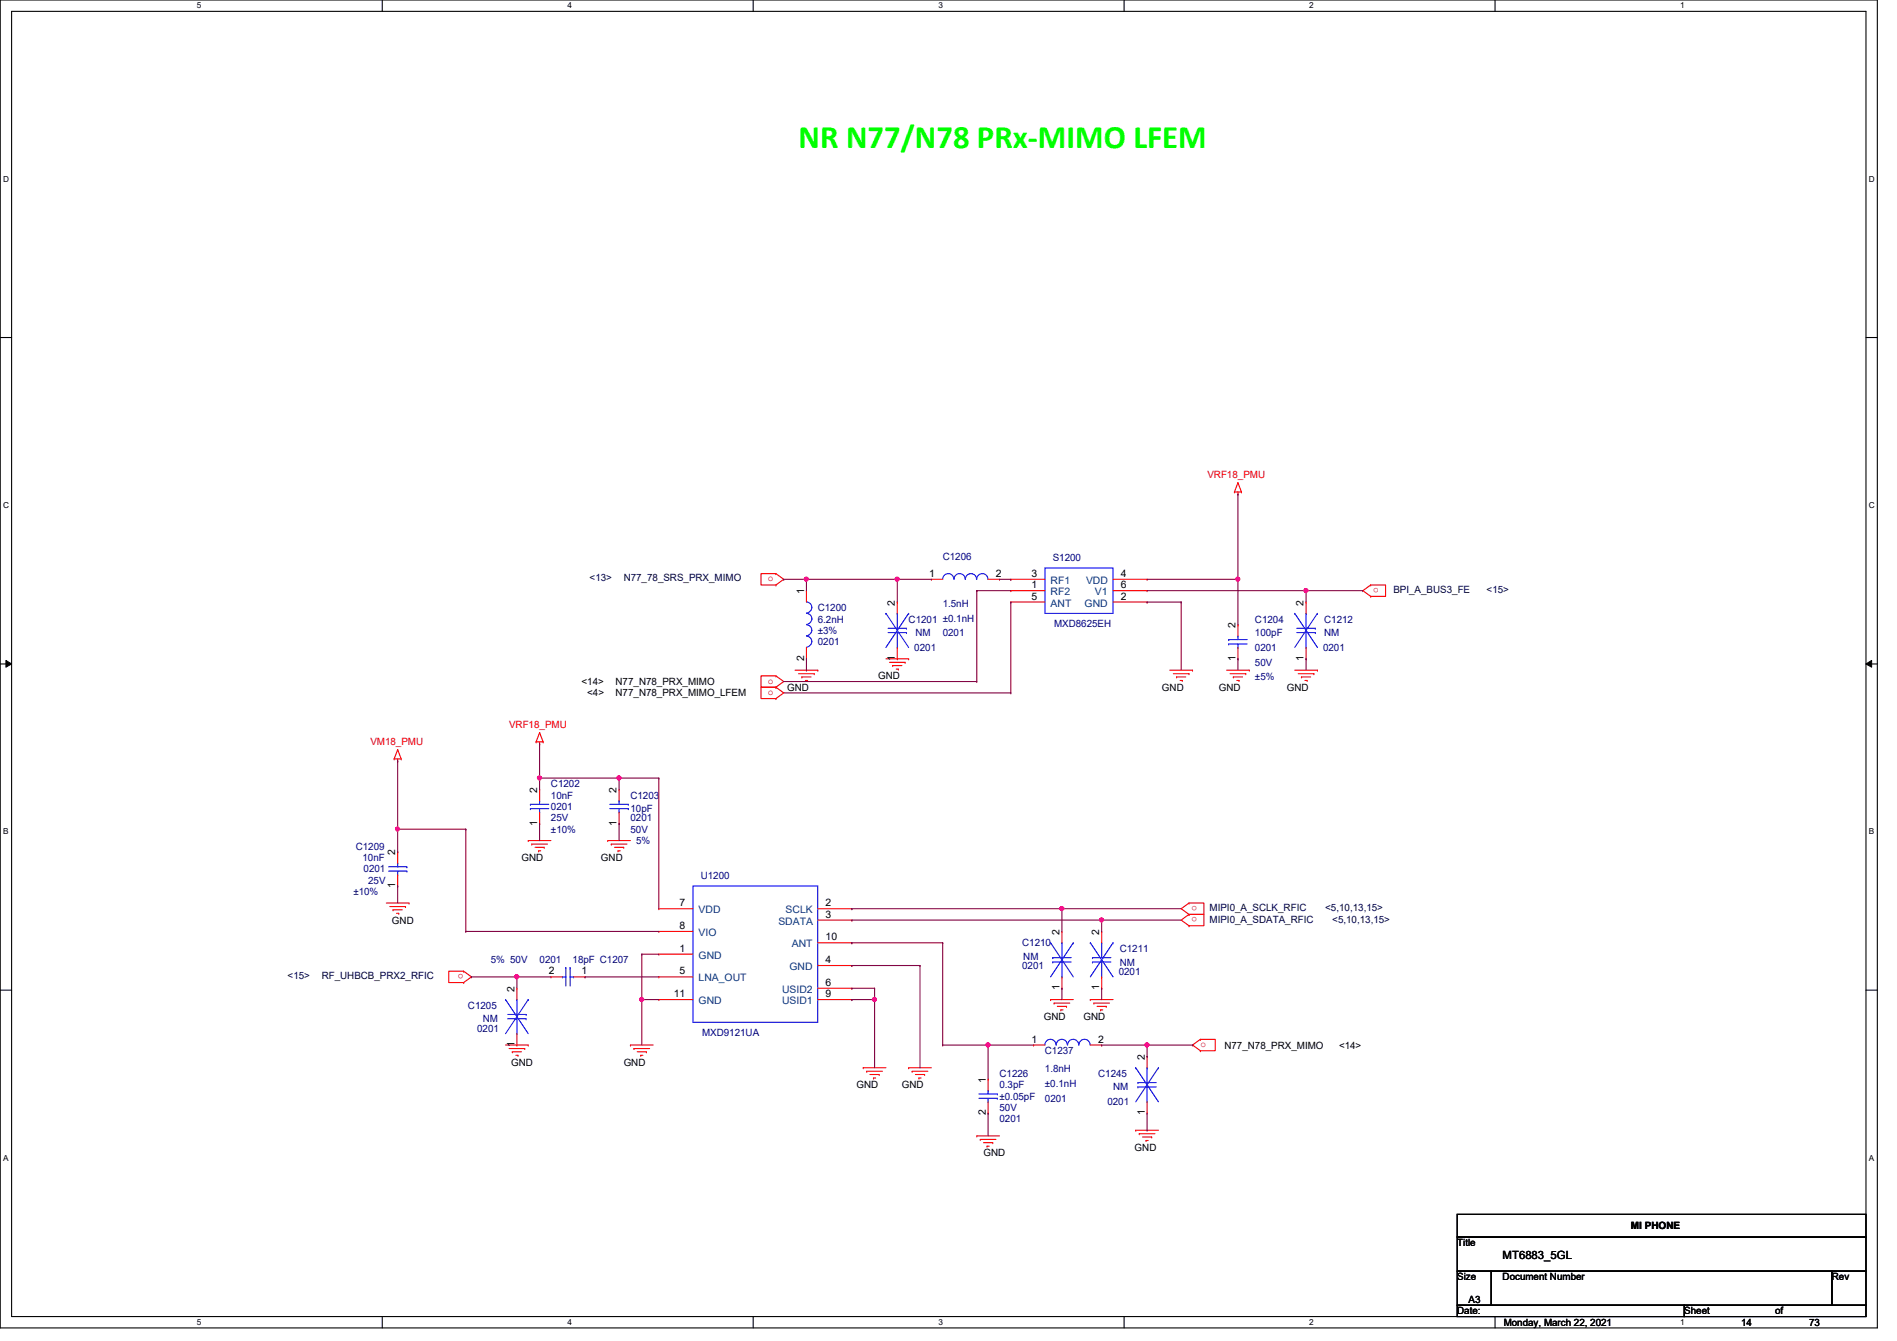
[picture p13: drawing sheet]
<svg xmlns="http://www.w3.org/2000/svg" width="297mm" height="210mm" viewBox="0 0 297 210" stroke-linecap="round" stroke-linejoin="round" font-family="sans-serif">
<defs><g id="words">
<text font-size="5.1" fill="#0f0" x="125" y="23.2">NR N77/N78 PRx-MIMO LFEM</text>
<text font-size="1.8" x="235.3" y="197">MT6883_5GL</text>
<g font-size="1.6" fill="#f00">
<text x="189.1" y="74.9">VRF18_PMU</text>
<text x="120.2" y="91">o</text>
<text x="215.9" y="92" transform="rotate(180 215.9 92)">o</text>
<text x="120.2" y="107">o</text>
<text x="120.2" y="108.8">o</text>
<text x="58" y="116.7">VM18_PMU</text>
<text x="79.7" y="114">VRF18_PMU</text>
<text x="187.4" y="141.8" transform="rotate(180 187.4 141.8)">o</text>
<text x="187.4" y="143.6" transform="rotate(180 187.4 143.6)">o</text>
<text x="72.6" y="152.5" transform="rotate(180 72.6 152.5)">o</text>
<text x="188" y="163.9">o</text>
</g>
<g font-size="1.6" fill="#000080">
<text x="147.6" y="87.7">C1206</text>
<text x="164.8" y="87.8">S1200</text>
<text x="128.1" y="95.7">C1200</text>
<text x="147.6" y="95">1.5nH</text>
<text x="128.1" y="97.5">6.2nH</text>
<text x="128.1" y="99.2">±3%</text>
<text x="128.1" y="101">0201</text>
<text x="142.3" y="97.5">C1201 ±0.1nH</text>
<text x="143.2" y="101.9">0201</text>
<text x="143.3" y="99.6">NM</text>
<text x="147.6" y="99.6">0201</text>
<text x="165.1" y="98.2">MXD8625EH</text>
<text x="196.5" y="97.5">C1204</text>
<text x="196.5" y="99.6">100pF</text>
<text x="196.5" y="101.9">0201</text>
<text x="207.2" y="101.9">0201</text>
<text x="207.3" y="97.5">C1212</text>
<text x="207.3" y="99.6">NM</text>
<text x="196.5" y="104.2">50V</text>
<text x="196.5" y="106.5">±5%</text>
<text x="86.3" y="123.2">C1202</text>
<text x="86.3" y="125">10nF</text>
<text x="98.7" y="125">C1203</text>
<text x="86.3" y="126.8">0201</text>
<text x="86.3" y="128.6">25V</text>
<text x="86.3" y="130.3">±10%</text>
<text x="98.7" y="127.1">10pF</text>
<text x="98.7" y="128.6">0201</text>
<text x="98.7" y="130.3">50V</text>
<text x="55.7" y="133">C1209</text>
<text x="56.8" y="134.8">10nF</text>
<text x="56.9" y="136.6">0201</text>
<text x="99.6" y="132.1">5%</text>
<text x="109.7" y="137.6">U1200</text>
<text x="55.3" y="140.1">±10%</text>
<text x="57.7" y="138.3">25V</text>
<text x="160.1" y="148.1">C1210</text>
<text x="175.3" y="149">C1211</text>
<text x="76.8" y="150.8">5% 50V</text>
<text x="84.5" y="150.8">0201</text>
<text x="89.7" y="150.8">18pF C1207</text>
<text x="160.1" y="151.7">0201</text>
<text x="160.2" y="150.2">NM</text>
<text x="175.2" y="152.6">0201</text>
<text x="175.3" y="151.1">NM</text>
<text x="73.3" y="157.9">C1205</text>
<text x="74.7" y="161.5">0201</text>
<text x="75.6" y="160">NM</text>
<text x="109.9" y="162.2">MXD9121UA</text>
<text x="163.6" y="165">C1237</text>
<text x="163.6" y="167.9">1.8nH</text>
<text x="156.5" y="168.6">C1226</text>
<text x="156.5" y="170.3">0.3pF</text>
<text x="156.5" y="173.9">50V</text>
<text x="156.5" y="172.1">±0.05pF</text>
<text x="163.6" y="170.2">±0.1nH</text>
<text x="163.6" y="172.5">0201</text>
<text x="172" y="168.6">C1245</text>
<text x="173.4" y="173">0201</text>
<text x="174.3" y="170.7">NM</text>
<text x="156.5" y="175.7">0201</text>
</g>
<g font-size="1.6" fill="#000040">
<text x="92.3" y="90.9">&lt;13&gt;</text>
<text x="97.7" y="90.9">N77_78_SRS_PRX_MIMO</text>
<text x="218.2" y="92.8">BPI_A_BUS3_FE</text>
<text x="232.8" y="92.8">&lt;15&gt;</text>
<text x="189.4" y="142.6">MIPI0_A_SCLK_RFIC</text>
<text x="207.5" y="142.6">&lt;5,10,13,15&gt;</text>
<text x="189.4" y="144.4">MIPI0_A_SDATA_RFIC</text>
<text x="208.6" y="144.4">&lt;5,10,13,15&gt;</text>
<text x="45" y="153.3">&lt;15&gt;</text>
<text x="50.4" y="153.3">RF_UHBCB_PRX2_RFIC</text>
</g>
<g font-size="1.6">
<text x="125.9" y="93" transform="rotate(-90 125.9 93)">1</text>
<text x="140.1" y="94.8" transform="rotate(-90 140.1 94.8)">2</text>
<text x="145.5" y="90.3">1</text>
<text x="156" y="90.3">2</text>
<text x="161.5" y="92.1">1</text>
<text x="161.5" y="90.3">3</text>
<text x="161.5" y="93.9">5</text>
<text x="175.5" y="93.9">2</text>
<text x="175.5" y="90.3">4</text>
<text x="175.5" y="92.1">6</text>
<text x="204.1" y="94.8" transform="rotate(-90 204.1 94.8)">2</text>
<text x="193.5" y="98.3" transform="rotate(-90 193.5 98.3)">2</text>
<text x="91.1" y="107.2">&lt;14&gt;</text>
<text x="96.4" y="107.2">N77_N78_PRX_MIMO</text>
<text x="125.9" y="103.5" transform="rotate(-90 125.9 103.5)">2</text>
<text x="137.5" y="106.3">GND</text>
<text x="140.1" y="103.5" transform="rotate(-90 140.1 103.5)">1</text>
<text x="193.5" y="103.5" transform="rotate(-90 193.5 103.5)">1</text>
<text x="204.1" y="103.5" transform="rotate(-90 204.1 103.5)">1</text>
<text x="91.9" y="109">&lt;4&gt;</text>
<text x="96.4" y="109">N77_N78_PRX_MIMO_LFEM</text>
<text x="123.3" y="108.1">GND</text>
<text x="181.9" y="108.1">GND</text>
<text x="190.8" y="108.1">GND</text>
<text x="201.5" y="108.1">GND</text>
<text x="84.1" y="124.1" transform="rotate(-90 84.1 124.1)">2</text>
<text x="96.6" y="124.1" transform="rotate(-90 96.6 124.1)">2</text>
<text x="84.1" y="129.2" transform="rotate(-90 84.1 129.2)">1</text>
<text x="96.6" y="129.2" transform="rotate(-90 96.6 129.2)">1</text>
<text x="61.9" y="133.9" transform="rotate(-90 61.9 133.9)">2</text>
<text x="81.7" y="134.8">GND</text>
<text x="94.1" y="134.8">GND</text>
<text x="61.9" y="139" transform="rotate(-90 61.9 139)">1</text>
<text x="106.4" y="141.9">7</text>
<text x="129.3" y="141.9">2</text>
<text x="129.3" y="143.6">3</text>
<text x="61.4" y="144.6">GND</text>
<text x="106.4" y="149">1</text>
<text x="106.4" y="145.4">8</text>
<text x="129.3" y="147.2">10</text>
<text x="165.9" y="146.3" transform="rotate(-90 165.9 146.3)">2</text>
<text x="172.1" y="146.3" transform="rotate(-90 172.1 146.3)">2</text>
<text x="80.6" y="155.2" transform="rotate(-90 80.6 155.2)">2</text>
<text x="85.9" y="152.5">2</text>
<text x="91.1" y="152.5">1</text>
<text x="106.4" y="152.5">5</text>
<text x="129.3" y="154.3">6</text>
<text x="129.3" y="150.7">4</text>
<text x="165.9" y="155" transform="rotate(-90 165.9 155)">1</text>
<text x="172.1" y="155" transform="rotate(-90 172.1 155)">1</text>
<text x="105.5" y="156.1">11</text>
<text x="129.3" y="156.1">9</text>
<text x="163.4" y="159.7">GND</text>
<text x="169.7" y="159.7">GND</text>
<text x="80" y="166.8">GND</text>
<text x="80.6" y="163.9" transform="rotate(-90 80.6 163.9)">1</text>
<text x="97.7" y="166.8">GND</text>
<text x="161.5" y="163.2">1</text>
<text x="172" y="163.2">2</text>
<text x="179.2" y="165.9" transform="rotate(-90 179.2 165.9)">2</text>
<text x="191.7" y="164.1">N77_N78_PRX_MIMO</text>
<text x="209.7" y="164.1">&lt;14&gt;</text>
<text x="134.1" y="170.3">GND</text>
<text x="141.2" y="170.3">GND</text>
<text x="154.3" y="169.5" transform="rotate(-90 154.3 169.5)">1</text>
<text x="154.3" y="174.6" transform="rotate(-90 154.3 174.6)">2</text>
<text x="179.2" y="174.6" transform="rotate(-90 179.2 174.6)">1</text>
<text x="154" y="181">GND</text>
<text x="177.7" y="180.1">GND</text>
<text x="228.2" y="195.1">Title</text>
<text x="255.4" y="192.4">MI PHONE</text>
<text x="228.2" y="200.4">Size</text>
<text x="230" y="204">A3</text>
<text x="235.3" y="200.4">Document Number</text>
<text x="286.8" y="200.4">Rev</text>
<text x="228.2" y="205.7">Date:</text>
<text x="235.5" y="207.5">Monday, March 22, 2021</text>
<text x="263.7" y="205.7">Sheet</text>
<text x="272.6" y="207.5">14</text>
<text x="278" y="205.7">of</text>
<text x="283.3" y="207.5">73</text>
</g>
<g font-size="1.6" fill="#004080">
<text x="164.5" y="93.2">RF2</text>
<text x="164.5" y="91.4">RF1</text>
<text x="164.5" y="95">ANT</text>
<text x="169.8" y="95">GND</text>
<text x="170" y="91.4">VDD</text>
<text x="171.4" y="93.2">V1</text>
<text x="109.4" y="143">VDD</text>
<text x="123" y="143">SCLK</text>
<text x="109.4" y="146.5">VIO</text>
<text x="121.9" y="144.7">SDATA</text>
<text x="124" y="148.3">ANT</text>
<text x="109.4" y="153.6">LNA_OUT</text>
<text x="109.4" y="150.1">GND</text>
<text x="122.5" y="155.4">USID2</text>
<text x="123.6" y="151.8">GND</text>
<text x="109.4" y="157.2">GND</text>
<text x="122.5" y="157.2">USID1</text>
</g>
<g font-size="1.3">
<text x="30.8" y="1.3">5</text>
<text x="88.9" y="1.3">4</text>
<text x="146.9" y="1.3">3</text>
<text x="205" y="1.3">2</text>
<text x="263.1" y="1.3">1</text>
<text x=".5" y="28.4">D</text>
<text x="292.6" y="28.4">D</text>
<text x=".5" y="79.5">C</text>
<text x="292.6" y="79.5">C</text>
<text x=".5" y="130.6">B</text>
<text x="292.6" y="130.6">B</text>
<text x=".5" y="181.7">A</text>
<text x="292.6" y="181.7">A</text>
<text x="30.8" y="207.4">5</text>
<text x="88.9" y="207.4">4</text>
<text x="146.9" y="207.4">3</text>
<text x="205" y="207.4">2</text>
<text x="263.1" y="207.4">1</text>
</g>
</g></defs>
<path d="M0 0h294v207.9h-294zM1.8 1.8h290.4v204.3h-290.4z" fill="none" stroke="#000" stroke-width=".17"/>
<g fill="#fff">
<path d="M30.8 .2h.7v1.4h-.7z"/>
<path d="M30.8 206.2h.7v1.4h-.7z"/>
</g>
<path d="M59.9 0v1.8M59.9 206.1v1.8" fill="none" stroke="#000" stroke-width=".17"/>
<g fill="#fff">
<path d="M88.9 .2h.6v1.4h-.6z"/>
<path d="M88.9 206.2h.6v1.4h-.6z"/>
</g>
<path d="M117.9 0v1.8M117.9 206.1v1.8" fill="none" stroke="#000" stroke-width=".17"/>
<g fill="#fff">
<path d="M146.9 .2h.7v1.4h-.7z"/>
<path d="M146.9 206.2h.7v1.4h-.7z"/>
</g>
<path d="M176 0v1.8M176 206.1v1.8" fill="none" stroke="#000" stroke-width=".17"/>
<g fill="#fff">
<path d="M205 .2h.7v1.4h-.7z"/>
<path d="M205 206.2h.7v1.4h-.7z"/>
</g>
<path d="M234.1 0v1.8M234.1 206.1v1.8" fill="none" stroke="#000" stroke-width=".17"/>
<g fill="#fff">
<path d="M263.1 .2h.7v1.4h-.7z"/>
<path d="M263.1 206.2h.7v1.4h-.7z"/>
<path d="M.5 27.3h.9v1.4h-.9z"/>
<path d="M292.6 27.3h.9v1.4h-.9z"/>
<path d="M.5 78.4h.9v1.4h-.9z"/>
<path d="M292.6 78.4h.9v1.4h-.9z"/>
</g>
<path d="M0 52.8h1.8M292.2 52.8h1.8" fill="none" stroke="#000" stroke-width=".17"/>
<g fill="#fff">
<path d="M.5 129.5h.8v1.4h-.8z"/>
<path d="M292.6 129.5h.9v1.4h-.9z"/>
</g>
<path d="M0 103.9h1.8M292.2 103.9h1.8" fill="none" stroke="#000" stroke-width=".17"/>
<path d="M.9 103.4l.9 .5-.9 .5zM292.2 103.9l.9-.5v1z" fill="#000"/>
<path d="M.9 103.4l.9 .5-.9 .5zM292.2 103.9l.9-.5v1z" fill="none" stroke="#000" stroke-width=".16"/>
<g fill="#fff">
<path d="M.5 180.5h.8v1.4h-.8z"/>
<path d="M292.6 180.5h.9v1.4h-.9z"/>
</g>
<path d="M0 155h1.8M292.2 155h1.8M228.2 190.1h64v3.5h-64zM228.2 193.6h64v5.4h-64zM228.2 199h5.3v5.3h-5.3zM233.5 199h53.3v5.3h-53.3zM286.8 199h5.4v5.3h-5.4zM228.2 204.3h35.5v1.8h-35.5zM263.7 204.3h28.5v1.8h-28.5z" fill="none" stroke="#000" stroke-width=".17"/>
<g fill="none" stroke="#f00" stroke-width=".17">
<path d="M193.3 77h.1M193.3 77h1.1M193.8 77.3h.1M193.8 75.6h.1M193.8 77v.3M193.8 75.6l-.5 1.4M193.8 75.6l.6 1.4M194.4 77h.1M121.5 89.8h.1M121.5 91.6h.1M121.5 89.8h-2.3v1.8h2.3M121.5 89.8l1.2 .9-1.2 .9"/>
<path d="M126.3 92.5h.1M126.3 92.5v1.7M140.5 94.2h.1M140.5 94.2v1.8M145.8 90.7h.1M145.8 90.7h1.8M154.7 90.7h1.8M156.5 90.7h.1M158.3 92.5h.1M158.3 90.7h.1M158.3 94.2h.1M158.3 90.7h5.3"/>
<path d="M158.3 92.5h5.3M158.3 94.2h5.3M174.3 90.7h5.3M174.3 92.5h5.3M174.3 94.2h5.3M179.6 94.2h.1M179.6 90.7h.1M179.6 92.5h.1M193.8 97.8h.1M193.8 97.8v1.8M204.5 94.2h.1M204.5 94.2v1.8"/>
<path d="M214.6 93.3h.1M214.6 91.6h.1M214.6 91.6h2.4v1.7h-2.4M214.6 91.6l-1.2 .9 1.2 .8M61.7 118.8h.1M61.7 118.8h1.1M62.3 119.1h.1M62.3 117.3h.1M62.3 118.8v.3M62.3 117.3l.5 1.5M62.3 117.3l-.6 1.5M62.8 118.8h.1"/>
<path d="M83.9 116.1h.1M83.9 116.1h1.1M84.5 116.5h.1M84.5 114.7h.1M84.5 116.1v.4M84.5 114.7l-.6 1.4M84.5 114.7l.5 1.4M85 116.1h.1M121.5 105.8h.1M121.5 107.6h.1M121.5 105.8h-2.3v1.8h2.3M121.5 109.3h.1"/>
<path d="M121.5 107.6h-2.3v1.7h2.3M121.5 105.8l1.2 .9-1.2 .9M121.5 107.6l1.2 .9-1.2 .8M124.5 104.9h3.6M125 105.5h2.5M125.6 106h.1M125.6 106h1.4M126.1 106.5h.3M126.3 103.1h.1M126.3 101.3v1.8M126.4 106.5h.1M127.5 105.5h.1"/>
<path d="M128.1 104.9h.1M138.7 103.1h3.6M139.3 103.7h2.4M139.8 104.2h.1M139.8 104.2h1.4M140.3 104.7h.4M140.5 103.1h.1M140.5 101.3v1.8M140.7 104.7h.1M141.7 103.7h.1M142.3 103.1h.1M183.2 104.9h3.5"/>
<path d="M183.7 105.5h2.5M184.2 106h.1M184.2 106h1.5M184.8 106.5h.3M185.1 106.5h.1M186.2 105.5h.1M186.7 104.9h.1M192.1 104.9h3.5M192.6 105.5h2.5M193.1 106h.1M193.1 106h1.5M193.7 106.5h.3"/>
<path d="M193.8 103.1h.1M193.8 101.3v1.8M194 106.5h.1M195.1 105.5h.1M195.6 104.9h.1M202.7 104.9h3.6M203.3 105.5h2.4M203.8 106h.1M203.8 106h1.4M204.3 106.5h.4M204.5 103.1h.1M204.5 101.3v1.8"/>
<path d="M204.7 106.5h.1M205.7 105.5h.1M206.3 104.9h.1M62.3 138.7h.1M62.3 133.3h.1M62.3 133.3v1.8M62.3 136.9v1.8M82.7 131.6h.1M82.7 131.6h3.6M83.3 132.1h.1M83.3 132.1h2.4M83.8 132.6h1.4"/>
<path d="M84.3 133.2h.1M84.3 133.2h.4M84.5 128.9h.1M84.5 123.6h.1M84.5 123.6v1.7M84.5 127.1v1.8M85.2 132.6h.1M95.2 131.6h.1M95.2 131.6h3.5M95.7 132.1h.1M95.7 132.1h2.5M96.2 132.6h1.5"/>
<path d="M96.8 133.2h.1M96.8 133.2h.3M96.9 128.9h.1M96.9 123.6h.1M96.9 123.6v1.7M96.9 127.1v1.8M97.7 132.6h.1M60.5 141.4h3.5M61 141.9h2.5M61.5 142.4h.1M61.5 142.4h1.5M62.1 143h.3"/>
<path d="M62.4 143h.1M63.5 141.9h.1M64 141.4h.1M72.6 153.8h.1M72.6 152h.1M72.6 152h-2.3v1.8h2.3M72.6 152l1.2 .9-1.2 .9M80.9 154.7h.1M80.9 154.7v1.8M86.3 152.9h.1M86.3 152.9h1.7M89.8 152.9h1.8"/>
<path d="M91.6 152.9h.1M103.2 152.9h.1M103.2 149.4h.1M103.2 156.5h.1M103.2 142.2h.1M103.2 145.8h.1M103.2 156.5h5.3M103.2 152.9h5.3M103.2 142.2h5.3M103.2 149.4h5.3M103.2 145.8h5.3M128.1 156.5h5.3"/>
<path d="M128.1 147.6h5.3M128.1 142.2h5.3M128.1 144h5.3M128.1 154.7h5.3M128.1 151.1h5.3M133.4 147.6h.1M133.4 142.2h.1M133.4 144h.1M133.4 154.7h.1M133.4 156.5h.1M133.4 151.1h.1M164.5 156.5h.1"/>
<path d="M164.5 156.5h3.6M165.1 157h.1M165.1 157h2.4M165.6 157.5h1.4M166.1 158.1h.1M166.1 158.1h.4M166.3 154.7h.1M166.3 145.8h.1M166.3 145.8v1.8M166.3 152.9v1.8M167 157.5h.1M170.7 156.5h.1"/>
<path d="M170.7 156.5h3.6M171.3 157h.1M171.3 157h2.4M171.8 157.5h1.4M172.3 158.1h.1M172.3 158.1h.4M172.5 154.7h.1M172.5 145.8h.1M172.5 145.8v1.8M172.5 152.9v1.8M173.2 157.5h.1M186.2 143.1h.1"/>
<path d="M186.2 141.4h.1M186.2 141.4h2.3v1.7h-2.3M186.2 144.9h.1M186.2 143.1h2.3v1.8h-2.3M186.2 141.4l-1.2 .8 1.2 .9M186.2 143.1l-1.2 .9 1.2 .9M79.2 163.6h3.5M79.7 164.1h2.5M80.2 164.6h.1M80.2 164.6h1.5M80.8 165.2h.3M80.9 163.6h.1"/>
<path d="M80.9 161.8v1.8M81.1 165.2h.1M82.2 164.1h.1M82.7 163.6h.1M98.7 163.6h.1M98.7 163.6h3.6M99.3 164.1h.1M99.3 164.1h2.4M99.8 164.6h1.4M100.3 165.2h.1M100.3 165.2h.4M101.2 164.6h.1"/>
<path d="M135.2 167.1h.1M135.2 167.1h3.5M135.7 167.7h.1M135.7 167.7h2.5M136.2 168.2h1.5M136.8 168.7h.1M136.8 168.7h.3M137.7 168.2h.1M142.3 167.1h.1M142.3 167.1h3.5M142.8 167.7h.1M142.8 167.7h2.5"/>
<path d="M143.3 168.2h1.5M143.9 168.7h.1M143.9 168.7h.3M144.8 168.2h.1M152.9 177.8h.1M152.9 177.8h3.6M153.5 178.4h.1M153.5 178.4h2.5M154 178.9h1.4M154.6 179.4h.1M154.6 179.4h.3M154.7 168.9h.1"/>
<path d="M154.7 174.2h.1M154.7 168.9v1.8M154.7 172.5v1.7M155.4 178.9h.1M161.8 163.6h.1M161.8 163.6h1.8M170.7 163.6h1.8M172.5 163.6h.1M177.8 176.9h.1M177.8 176.9h3.6M178.4 177.5h.1M178.4 177.5h2.4"/>
<path d="M178.9 178h1.4M179.4 178.5h.1M179.4 178.5h.4M179.6 174.2h.1M179.6 165.4h.1M179.6 165.4v1.7M179.6 172.5v1.7M180.3 178h.1M188 162.7h.1M188 164.5h.1M188 162.7h2.3v1.8h-2.3M188 162.7l-1.3 .9 1.3 .9"/>
</g>
<g fill="none" stroke="#00f" stroke-width=".17">
<path d="M126.3 94.2a.87 .87 0 0 1 .8 .9 .87 .87 0 0 1-.8 .9M126.3 96a.87 .87 0 0 1 .8 .9 .87 .87 0 0 1-.8 .8M126.3 97.8a.87 .87 0 0 1 .8 .9 .87 .87 0 0 1-.8 .8M126.3 99.6a.87 .87 0 0 1 .8 .8 .87 .87 0 0 1-.8 .9M138.7 96h.1M138.7 96l3.6 5.3M139.1 99h2.8M139.1 98.3h2.8M140.5 96h.1M140.5 96v2.3M140.5 99v2.3M141.9 99h.1"/>
<path d="M141.9 98.3h.1M142.3 96h.1M142.3 96l-3.6 5.3M147.6 90.7a.87 .87 0 0 1 .9-.9 .87 .87 0 0 1 .8 .9M149.4 90.7a.87 .87 0 0 1 .9-.9 .87 .87 0 0 1 .8 .9M151.2 90.7a.87 .87 0 0 1 .8-.9 .87 .87 0 0 1 .9 .9M152.9 90.7a.87 .87 0 0 1 .9-.9 .87 .87 0 0 1 .9 .9M163.6 88.9h10.7v7.1h-10.7zM193.8 99.6h.1M193.8 99.6v.5M202.7 96h.1M202.7 96l3.6 5.3"/>
<path d="M203.1 99h2.8M203.1 98.3h2.8M204.5 96h.1M204.5 96v2.3M204.5 99v2.3M205.9 99h.1M205.9 98.3h.1M206.3 96h.1M206.3 96l-3.6 5.3M140.5 101.3h.1M192.4 100.8h.1M192.4 100.1h.1"/>
<path d="M192.4 100.8h2.9M192.4 100.1h2.9M193.8 101.3h.1M193.8 100.8v.5M204.5 101.3h.1M60.8 136.4h2.9M60.8 135.7h2.9M62.3 136.9h.1M62.3 135.1h.1M62.3 135.1v.6M62.3 136.4v.5M63.7 136.4h.1"/>
<path d="M63.7 135.7h.1M83.1 126.6h.1M83.1 125.9h.1M83.1 126.6h2.8M83.1 125.9h2.8M84.5 127.1h.1M84.5 125.3h.1M84.5 125.3v.6M84.5 126.6v.5M95.5 126.6h2.9M95.5 125.9h2.9M96.9 127.1h.1"/>
<path d="M96.9 125.3h.1M96.9 125.3v.6M96.9 126.6v.5M98.4 126.6h.1M98.4 125.9h.1M108.5 138.7h19.6v21.3h-19.6zM79.2 156.5h.1M79.2 156.5l3.5 5.3M79.5 159.5h2.9M79.5 158.8h2.9M80.9 156.5h.1M80.9 156.5v2.3"/>
<path d="M80.9 159.5v2.3M82.4 159.5h.1M82.4 158.8h.1M82.7 156.5h.1M82.7 156.5l-3.5 5.3M88 152.9h.1M88 152.9h.6M88.6 151.5h.1M88.6 151.5v2.8M89.3 151.5h.1M89.3 151.5v2.8M89.3 152.9h.5"/>
<path d="M89.8 152.9h.1M164.5 147.6h.1M164.5 147.6l3.6 5.3M164.8 150.6h.1M164.8 149.9h.1M164.8 150.6h2.9M164.8 149.9h2.9M166.3 152.9h.1M166.3 147.6h.1M166.3 147.6v2.3M166.3 150.6v2.3M168.1 147.6h.1"/>
<path d="M168.1 147.6l-3.6 5.3M170.7 147.6h.1M170.7 147.6l3.6 5.3M171.1 150.6h.1M171.1 149.9h.1M171.1 150.6h2.8M171.1 149.9h2.8M172.5 152.9h.1M172.5 147.6h.1M172.5 147.6v2.3M172.5 150.6v2.3M174.3 147.6h.1"/>
<path d="M174.3 147.6l-3.6 5.3M80.9 161.8h.1M153.3 171.2h2.9M153.3 171.9h2.9M154.7 170.7h.1M154.7 172.5h.1M154.7 170.7v.5M154.7 171.9v.6M156.2 171.2h.1M156.2 171.9h.1M163.6 163.6a.87 .87 0 0 1 .9-.9 .87 .87 0 0 1 .9 .9M165.4 163.6a.87 .87 0 0 1 .9-.9 .87 .87 0 0 1 .8 .9"/>
<path d="M167.2 163.6a.87 .87 0 0 1 .8-.9 .87 .87 0 0 1 .9 .9M168.9 163.6a.87 .87 0 0 1 .9-.9 .87 .87 0 0 1 .9 .9M177.8 167.1h.1M177.8 167.1l3.6 5.4M178.2 170.1h.1M178.2 169.5h.1M178.2 170.1h2.9M178.2 169.5h2.9M179.6 172.5h.1M179.6 167.1h.1M179.6 167.1v2.4M179.6 170.1v2.4"/>
<path d="M181.4 167.1h.1M181.4 167.1l-3.6 5.4"/>
</g>
<path d="M73.8 152.9h.1M73.8 152.9h12.5M80.9 152.9h.1M80.9 152.9v1.8M91.6 152.9h.1M91.6 152.9h11.6" fill="none" stroke="#800040" stroke-width=".17"/>
<circle cx="80.9" cy="152.9" r=".32" fill="#f0f"/>
<circle cx="80.9" cy="152.9" r=".32" fill="none" stroke="#f0f" stroke-width=".17"/>
<path d="M133.4 142.2h.1M133.4 142.2h32.9" fill="none" stroke="#800040" stroke-width=".17"/>
<circle cx="166.3" cy="142.2" r=".32" fill="#f0f"/>
<circle cx="166.3" cy="142.2" r=".32" fill="none" stroke="#f0f" stroke-width=".17"/>
<path d="M133.4 144h.1M133.4 144h39.1M166.3 142.2h.1M166.3 142.2v3.6M166.3 142.2h18.7" fill="none" stroke="#800040" stroke-width=".17"/>
<circle cx="172.5" cy="144" r=".32" fill="#f0f"/>
<circle cx="172.5" cy="144" r=".32" fill="none" stroke="#f0f" stroke-width=".17"/>
<g fill="none" stroke="#800040" stroke-width=".17">
<path d="M62.3 119.1h.1M62.3 119.1v10.7h10.6M72.9 129.8h.1M72.9 129.8v16M72.9 145.8h.1M72.9 145.8h30.3M133.4 154.7h.1M133.4 156.5h.1M133.4 154.7h3.5M133.4 156.5h3.5M136.9 154.7h.1M136.9 156.5h.1"/>
<path d="M136.9 154.7v12.4M166.3 154.7h.1M166.3 154.7v1.8M172.5 144h.1M172.5 154.7h.1M172.5 144v1.8M172.5 154.7v1.8M172.5 144h12.5"/>
</g>
<circle cx="136.9" cy="156.4" r=".32" fill="#f0f"/>
<circle cx="136.9" cy="156.4" r=".32" fill="none" stroke="#f0f" stroke-width=".17"/>
<path d="M100.5 156.5h.1M100.5 156.5h2.7M100.5 156.5v7.1" fill="none" stroke="#800040" stroke-width=".17"/>
<circle cx="100.5" cy="156.4" r=".32" fill="#f0f"/>
<circle cx="100.5" cy="156.4" r=".32" fill="none" stroke="#f0f" stroke-width=".17"/>
<path d="M84.5 116.5h.1M84.5 116.5v5.3M100.5 149.4h.1M100.5 149.4h2.7M100.5 149.4v7.1M133.4 151.1h.1M133.4 151.1h10.7M144.1 151.1h.1M144.1 151.1v16" fill="none" stroke="#800040" stroke-width=".17"/>
<circle cx="84.5" cy="121.8" r=".32" fill="#f0f"/>
<circle cx="84.5" cy="121.8" r=".32" fill="none" stroke="#f0f" stroke-width=".17"/>
<path d="M84.5 121.8h.1M84.5 121.8h12.4" fill="none" stroke="#800040" stroke-width=".17"/>
<circle cx="96.9" cy="121.8" r=".32" fill="#f0f"/>
<circle cx="96.9" cy="121.8" r=".32" fill="none" stroke="#f0f" stroke-width=".17"/>
<g fill="none" stroke="#800040" stroke-width=".17">
<path d="M84.5 121.8h.1M84.5 128.9h.1M84.5 121.8v1.8M84.5 128.9v2.7M96.9 121.8h.1M96.9 128.9h.1M96.9 121.8h6.3M96.9 121.8v1.8M96.9 128.9v2.7M103.2 121.8h.1M103.2 121.8v20.4M133.4 147.6h.1"/>
<path d="M133.4 147.6h14.2M147.6 147.6h.1M147.6 147.6v16M147.6 163.6h.1M147.6 163.6h7.1M154.7 174.2h.1M154.7 174.2v3.6"/>
</g>
<circle cx="154.7" cy="163.5" r=".32" fill="#f0f"/>
<circle cx="154.7" cy="163.5" r=".32" fill="none" stroke="#f0f" stroke-width=".17"/>
<path d="M122.7 90.7h.1M122.7 90.7h17.8M126.3 90.7h.1" fill="none" stroke="#800040" stroke-width=".17"/>
<circle cx="140.5" cy="90.7" r=".32" fill="#f0f"/>
<circle cx="140.5" cy="90.7" r=".32" fill="none" stroke="#f0f" stroke-width=".17"/>
<circle cx="126.3" cy="90.7" r=".32" fill="#f0f"/>
<circle cx="126.3" cy="90.7" r=".32" fill="none" stroke="#f0f" stroke-width=".17"/>
<g fill="none" stroke="#800040" stroke-width=".17">
<path d="M126.3 90.7h.1M126.3 90.7v1.8M140.5 90.7h.1M140.5 90.7h5.3M140.5 90.7v3.5M152.9 92.5h.1M152.9 92.5v14.2M152.9 92.5h5.4M158.3 94.2h.1M158.3 94.2v14.3M179.6 90.7h14.2M179.6 92.5h24.9"/>
<path d="M193.8 90.7h.1M204.5 92.5h.1M122.7 108.5h35.6M122.7 106.7h30.2M152.9 106.7h.1M158.3 108.5h.1"/>
</g>
<circle cx="204.5" cy="92.4" r=".32" fill="#f0f"/>
<circle cx="204.5" cy="92.4" r=".32" fill="none" stroke="#f0f" stroke-width=".17"/>
<path d="M193.8 77.3h.1M193.8 77.3v20.5M193.8 90.7h.1" fill="none" stroke="#800040" stroke-width=".17"/>
<circle cx="193.8" cy="90.7" r=".32" fill="#f0f"/>
<circle cx="193.8" cy="90.7" r=".32" fill="none" stroke="#f0f" stroke-width=".17"/>
<path d="M179.6 94.2h.1M179.6 94.2h5.4M185 94.2h.1M185 94.2v10.7M193.8 103.1h.1M193.8 103.1v1.8M62.3 133.3h.1M62.3 129.8v3.5" fill="none" stroke="#800040" stroke-width=".17"/>
<circle cx="62.2" cy="129.8" r=".32" fill="#f0f"/>
<circle cx="62.2" cy="129.8" r=".32" fill="none" stroke="#f0f" stroke-width=".17"/>
<g fill="none" stroke="#800040" stroke-width=".17">
<path d="M204.5 92.5h.1M204.5 92.5v1.7M204.5 92.5h8.9M213.4 92.5h.1M204.5 103.1h.1M204.5 103.1v1.8M62.3 138.7h.1M62.3 138.7v2.7M154.7 163.6h.1M154.7 163.6v5.3M179.6 165.4h.1M186.7 163.6h.1"/>
<path d="M186.7 163.6h-7.1v1.8"/>
</g>
<circle cx="179.6" cy="163.5" r=".32" fill="#f0f"/>
<circle cx="179.6" cy="163.5" r=".32" fill="none" stroke="#f0f" stroke-width=".17"/>
<path d="M156.5 90.7h1.8M158.3 90.7h.1M126.3 104.9h.1M126.3 103.1v1.8M154.7 163.6h.1M154.7 163.6h7.1M172.5 163.6h.1M172.5 163.6h7.1M179.6 176.9h.1M179.6 174.2v2.7" fill="none" stroke="#800040" stroke-width=".17"/>
<circle cx="80.9" cy="152.9" r=".32" fill="#f0f"/>
<circle cx="80.9" cy="152.9" r=".32" fill="none" stroke="#f0f" stroke-width=".17"/>
<circle cx="166.3" cy="142.2" r=".32" fill="#f0f"/>
<circle cx="166.3" cy="142.2" r=".32" fill="none" stroke="#f0f" stroke-width=".17"/>
<circle cx="172.5" cy="144" r=".32" fill="#f0f"/>
<circle cx="172.5" cy="144" r=".32" fill="none" stroke="#f0f" stroke-width=".17"/>
<circle cx="136.9" cy="156.4" r=".32" fill="#f0f"/>
<circle cx="136.9" cy="156.4" r=".32" fill="none" stroke="#f0f" stroke-width=".17"/>
<circle cx="100.5" cy="156.4" r=".32" fill="#f0f"/>
<circle cx="100.5" cy="156.4" r=".32" fill="none" stroke="#f0f" stroke-width=".17"/>
<circle cx="84.5" cy="121.8" r=".32" fill="#f0f"/>
<circle cx="84.5" cy="121.8" r=".32" fill="none" stroke="#f0f" stroke-width=".17"/>
<circle cx="96.9" cy="121.8" r=".32" fill="#f0f"/>
<circle cx="96.9" cy="121.8" r=".32" fill="none" stroke="#f0f" stroke-width=".17"/>
<circle cx="154.7" cy="163.5" r=".32" fill="#f0f"/>
<circle cx="154.7" cy="163.5" r=".32" fill="none" stroke="#f0f" stroke-width=".17"/>
<circle cx="140.5" cy="90.7" r=".32" fill="#f0f"/>
<circle cx="140.5" cy="90.7" r=".32" fill="none" stroke="#f0f" stroke-width=".17"/>
<circle cx="126.3" cy="90.7" r=".32" fill="#f0f"/>
<circle cx="126.3" cy="90.7" r=".32" fill="none" stroke="#f0f" stroke-width=".17"/>
<circle cx="204.5" cy="92.4" r=".32" fill="#f0f"/>
<circle cx="204.5" cy="92.4" r=".32" fill="none" stroke="#f0f" stroke-width=".17"/>
<circle cx="193.8" cy="90.7" r=".32" fill="#f0f"/>
<circle cx="193.8" cy="90.7" r=".32" fill="none" stroke="#f0f" stroke-width=".17"/>
<circle cx="62.2" cy="129.8" r=".32" fill="#f0f"/>
<circle cx="62.2" cy="129.8" r=".32" fill="none" stroke="#f0f" stroke-width=".17"/>
<circle cx="179.6" cy="163.5" r=".32" fill="#f0f"/>
<circle cx="179.6" cy="163.5" r=".32" fill="none" stroke="#f0f" stroke-width=".17"/>
<use href="#words"/>
</svg>
